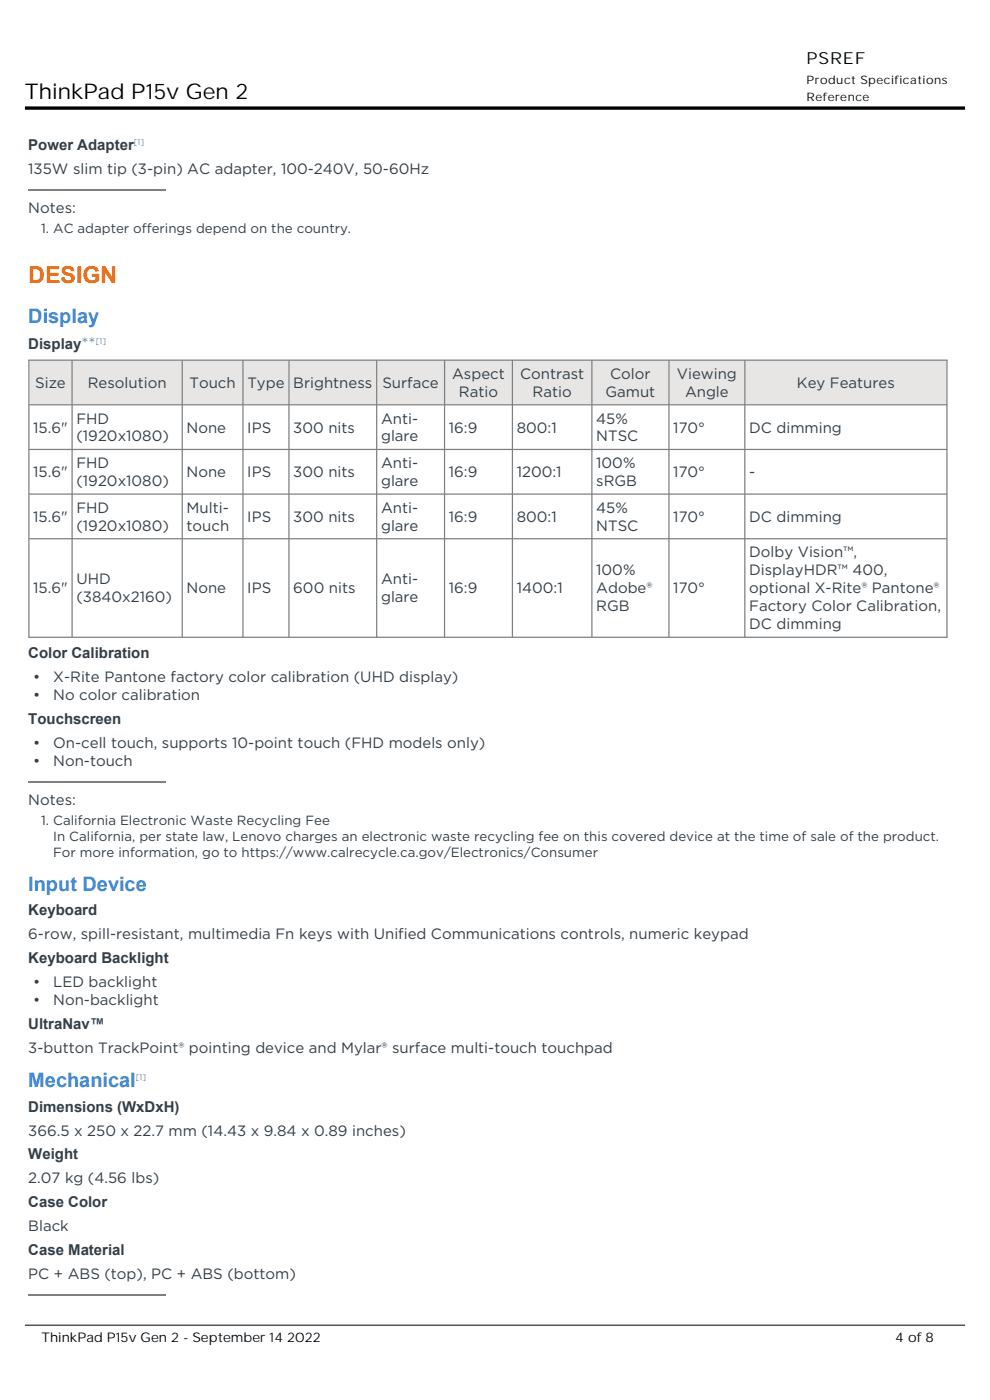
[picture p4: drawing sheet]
<svg xmlns="http://www.w3.org/2000/svg" width="210mm" height="297mm" viewBox="0 0 210 297" stroke-linecap="round" stroke-linejoin="round" font-family="sans-serif">
<defs><g id="words">
<text font-size="4.9" fill="#ff6a00" x="6" y="60">DESIGN</text>
<text font-size="4.6" x="5.3" y="21.1">ThinkPad P15v Gen 2</text>
<g font-size="4.2" fill="#3e8ddd">
<text x="6" y="68.4">Display</text>
<text x="6" y="189">Input Device</text>
<text x="6" y="230.6">Mechanical</text>
</g>
<text font-size="3.5" x="171.1" y="13.6">PSREF</text>
<g font-size="3.2" fill="#333f48">
<text x="6" y="31.8">Power Adapter</text>
<text x="6" y="36.9">135W slim tip (3-pin) AC adapter, 100-240V, 50-60Hz</text>
<text x="6" y="45.2">Notes:</text>
<text x="6" y="74.1">Display**</text>
<text x="7.5" y="82.3">Size</text>
<text x="18.6" y="82.3">Resolution</text>
<text x="40.2" y="82.3">Touch</text>
<text x="52.5" y="82.3">Type</text>
<text x="62.2" y="82.3">Brightness</text>
<text x="81.1" y="82.3">Surface</text>
<text x="95.9" y="80.4">Aspect</text>
<text x="110.3" y="80.4">Contrast</text>
<text x="129.4" y="80.4">Color</text>
<text x="143.6" y="80.4">Viewing</text>
<text x="169" y="82.3">Key Features</text>
<text x="16.2" y="89.8">FHD</text>
<text x="80.8" y="89.8">Anti-</text>
<text x="97.3" y="84.2">Ratio</text>
<text x="113" y="84.2">Ratio</text>
<text x="126.5" y="89.8">45%</text>
<text x="128.4" y="84.2">Gamut</text>
<text x="145.3" y="84.2">Angle</text>
<text x="7.1" y="91.8">15.6&quot;</text>
<text x="16.2" y="93.7">(1920x1080)</text>
<text x="39.6" y="91.8">None</text>
<text x="52.5" y="91.8">IPS</text>
<text x="62.2" y="91.8">300 nits</text>
<text x="80.8" y="93.7">glare</text>
<text x="95.2" y="91.8">16:9</text>
<text x="109.6" y="91.8">800:1</text>
<text x="126.5" y="93.7">NTSC</text>
<text x="142.8" y="91.8">170°</text>
<text x="158.9" y="91.8">DC dimming</text>
<text x="7.1" y="101.2">15.6&quot;</text>
<text x="16.2" y="99.3">FHD</text>
<text x="39.6" y="101.2">None</text>
<text x="52.5" y="101.2">IPS</text>
<text x="62.2" y="101.2">300 nits</text>
<text x="80.8" y="99.3">Anti-</text>
<text x="95.2" y="101.2">16:9</text>
<text x="109.6" y="101.2">1200:1</text>
<text x="126.5" y="99.3">100%</text>
<text x="142.8" y="101.2">170°</text>
<text x="158.9" y="101.2">-</text>
<text x="16.2" y="103.1">(1920x1080)</text>
<text x="80.8" y="103.1">glare</text>
<text x="126.5" y="103.1">sRGB</text>
<text x="7.1" y="110.7">15.6&quot;</text>
<text x="16.2" y="108.8">FHD</text>
<text x="16.2" y="112.6">(1920x1080)</text>
<text x="39.6" y="108.8">Multi-</text>
<text x="39.6" y="112.6">touch</text>
<text x="52.5" y="110.7">IPS</text>
<text x="62.2" y="110.7">300 nits</text>
<text x="80.8" y="108.8">Anti-</text>
<text x="80.8" y="112.6">glare</text>
<text x="95.2" y="110.7">16:9</text>
<text x="109.6" y="110.7">800:1</text>
<text x="126.5" y="108.8">45%</text>
<text x="126.5" y="112.6">NTSC</text>
<text x="142.8" y="110.7">170°</text>
<text x="158.9" y="110.7">DC dimming</text>
<text x="158.9" y="118.3">Dolby Vision™,</text>
<text x="7.1" y="125.9">15.6&quot;</text>
<text x="16.2" y="124">UHD</text>
<text x="39.6" y="125.9">None</text>
<text x="52.5" y="125.9">IPS</text>
<text x="62.2" y="125.9">600 nits</text>
<text x="80.8" y="124">Anti-</text>
<text x="95.2" y="125.9">16:9</text>
<text x="109.6" y="125.9">1400:1</text>
<text x="126.5" y="122.1">100%</text>
<text x="126.5" y="125.9">Adobe®</text>
<text x="142.8" y="125.9">170°</text>
<text x="158.9" y="122.1">DisplayHDR™ 400,</text>
<text x="158.9" y="125.9">optional X-Rite® Pantone®</text>
<text x="16.2" y="127.8">(3840x2160)</text>
<text x="80.8" y="127.8">glare</text>
<text x="126.5" y="129.7">RGB</text>
<text x="158.9" y="129.7">Factory Color Calibration,</text>
<text x="158.9" y="133.5">DC dimming</text>
<text x="6" y="139.6">Color Calibration</text>
<text x="7" y="144.7">•</text>
<text x="7" y="148.5">•</text>
<text x="11.3" y="144.7">X-Rite Pantone factory color calibration (UHD display)</text>
<text x="11.3" y="148.5">No color calibration</text>
<text x="6" y="153.5">Touchscreen</text>
<text x="7" y="158.6">•</text>
<text x="11.3" y="158.6">On-cell touch, supports 10-point touch (FHD models only)</text>
<text x="7" y="162.4">•</text>
<text x="11.3" y="162.4">Non-touch</text>
<text x="6" y="170.7">Notes:</text>
<text x="6" y="194.2">Keyboard</text>
<text x="6" y="199.3">6-row, spill-resistant, multimedia Fn keys with Unified Communications controls, numeric keypad</text>
<text x="6" y="204.3">Keyboard Backlight</text>
<text x="7" y="209.4">•</text>
<text x="11.3" y="209.4">LED backlight</text>
<text x="7" y="213.2">•</text>
<text x="11.3" y="213.2">Non-backlight</text>
<text x="6" y="218.2">UltraNav™</text>
<text x="6" y="223.3">3-button TrackPoint® pointing device and Mylar® surface multi-touch touchpad</text>
<text x="6" y="235.8">Dimensions (WxDxH)</text>
<text x="6" y="240.9">366.5 x 250 x 22.7 mm (14.43 x 9.84 x 0.89 inches)</text>
<text x="6" y="245.9">Weight</text>
<text x="6" y="251">2.07 kg (4.56 lbs)</text>
<text x="6" y="256">Case Color</text>
<text x="6" y="261.1">Black</text>
<text x="6" y="266.2">Case Material</text>
<text x="6" y="271.2">PC + ABS (top), PC + ABS (bottom)</text>
</g>
<g font-size="2.8" fill="#333f48">
<text x="8.7" y="49.4">1. AC adapter offerings depend on the country.</text>
<text x="8.7" y="175">1. California Electronic Waste Recycling Fee</text>
<text x="11.3" y="178.4">In California, per state law, Lenovo charges an electronic waste recycling fee on this covered device at the time of sale of the product.</text>
<text x="11.3" y="181.7">For more information, go to https://www.calrecycle.ca.gov/Electronics/Consumer</text>
</g>
<g font-size="2.8">
<text x="8.8" y="284.7">ThinkPad P15v Gen 2 - September 14 2022</text>
<text x="189.9" y="284.7">4 of 8</text>
</g>
<g font-size="2.5">
<text x="171.1" y="17.8">Product Specifications</text>
<text x="171.1" y="21.4">Reference</text>
</g>
<g font-size="1.8" fill="#3e8ddd">
<text x="28.4" y="30.7">[1]</text>
<text x="20.3" y="73.1">[1]</text>
<text x="28.8" y="229.2">[1]</text>
</g>
</g></defs>
<path d="M6 40.4h29.2" fill="none" stroke="#808080" stroke-width=".26"/>
<g fill="#e8e5e5">
<path d="M6.3 76.5h8.9v9.2h-8.9z"/>
<path d="M15.4 76.5h23.1v9.2h-23.1z"/>
<path d="M38.8 76.5h12.6v9.2h-12.6z"/>
<path d="M51.7 76.5h9.5v9.2h-9.5z"/>
<path d="M61.4 76.5h18.4v9.2h-18.4z"/>
<path d="M80 76.5h14.2v9.2h-14.2z"/>
<path d="M94.4 76.5h14.2v9.2h-14.2z"/>
<path d="M108.8 76.5h16.6v9.2h-16.6z"/>
<path d="M125.7 76.5h16.1v9.2h-16.1z"/>
<path d="M142 76.5h15.9v9.2h-15.9z"/>
<path d="M158.1 76.5h42.6v9.2h-42.6z"/>
</g>
<g fill="none" stroke="#808080" stroke-width=".26">
<path d="M6 76.4h195M6.1 76.4v58.8M15.3 76.4v58.8M38.7 76.4v58.8M51.5 76.4v58.8M61.3 76.4v58.8M79.9 76.4v58.8M94.3 76.4v58.8M108.7 76.4v58.8M125.6 76.4v58.8M141.9 76.4v58.8M158 76.4v58.8"/>
<path d="M200.9 76.4v58.8M6.1 85.9h194.8M6.1 95.3h194.8M6.1 104.8h194.8M6.1 114.3h194.8M6 135.2h195M6 165.9h29.2M6 274.8h29.2"/>
</g>
<path d="M5.3 22.9h199.4" fill="none" stroke="#000" stroke-width=".71" stroke-linecap="butt"/>
<path d="M5.3 281.1h199.4" fill="none" stroke="#000" stroke-width=".21"/>
<use href="#words"/>
</svg>
